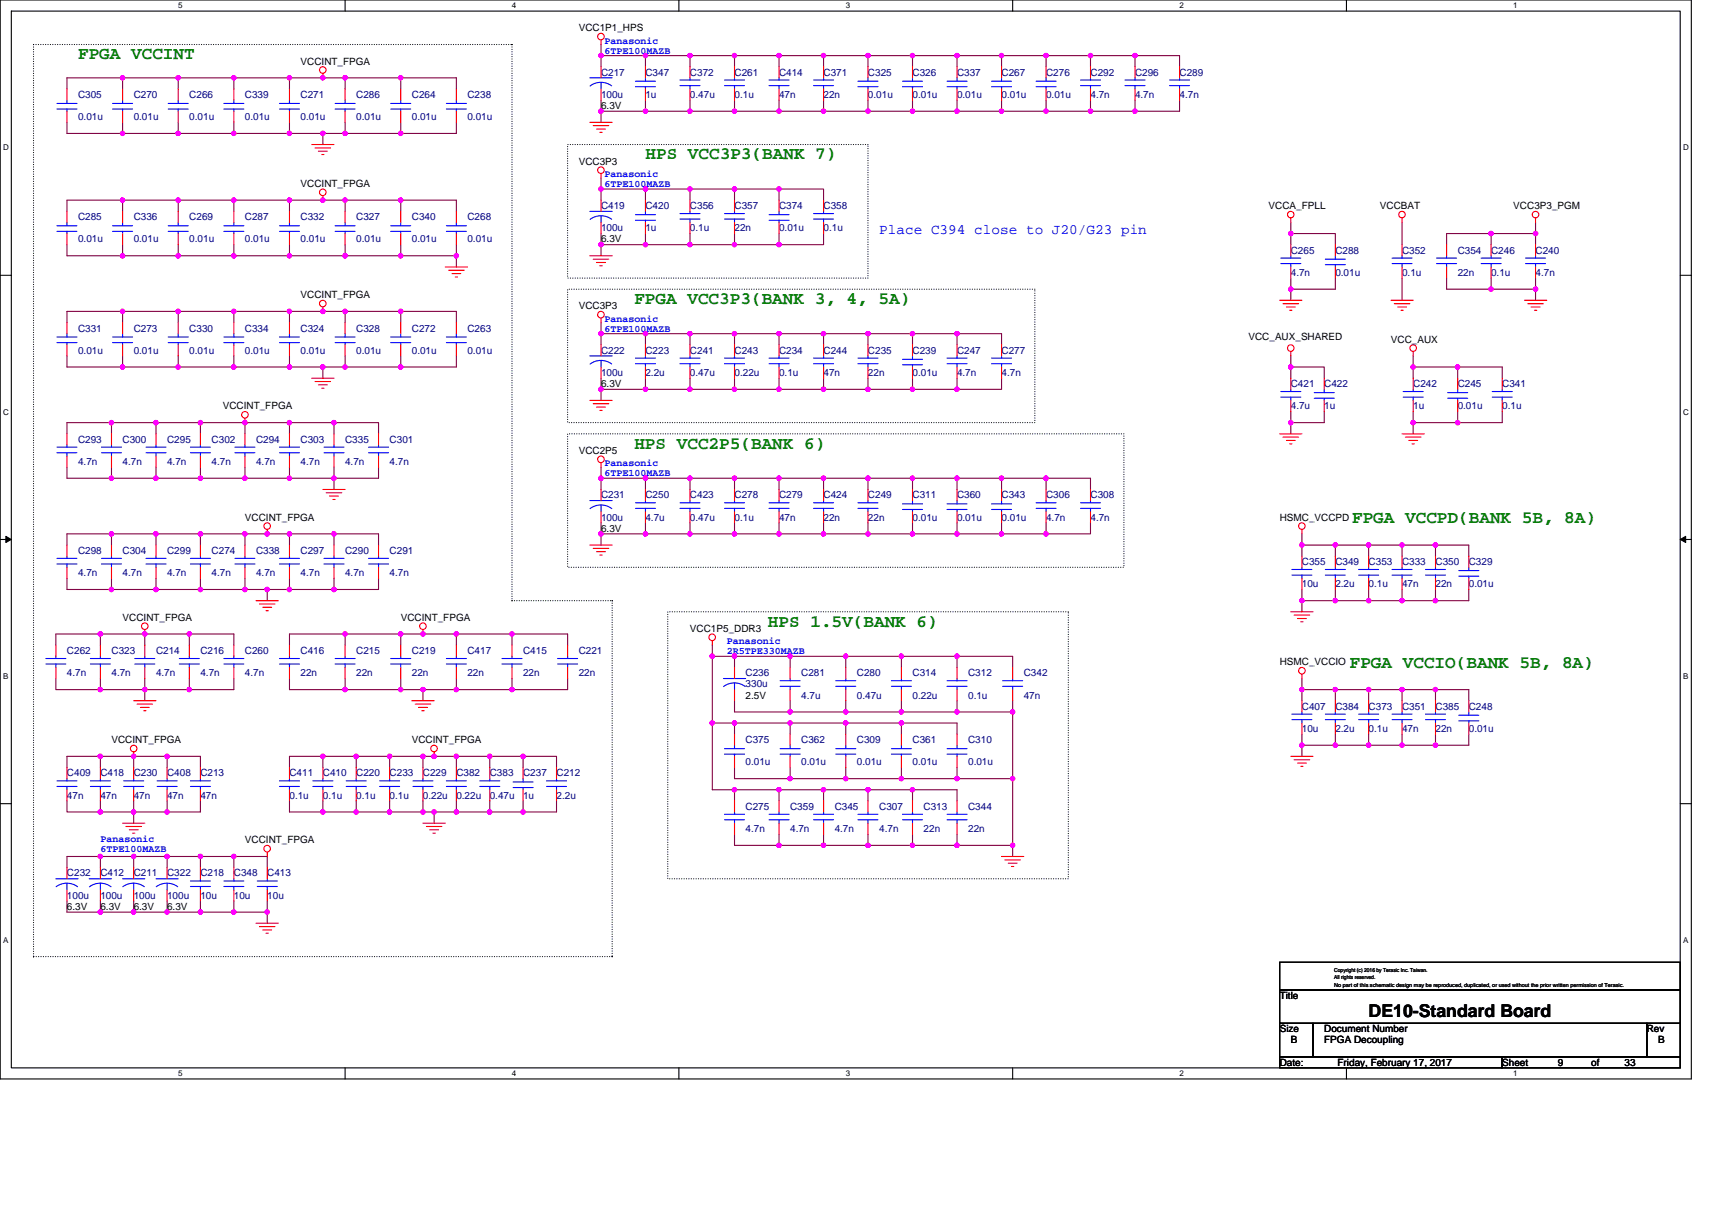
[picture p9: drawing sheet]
<svg xmlns="http://www.w3.org/2000/svg" width="297mm" height="210mm" viewBox="0 0 297 210" stroke-linecap="round" stroke-linejoin="round" font-family="sans-serif">
<defs><g id="words">
<g font-size="3.1" fill="#008000">
<text x="13.5" y="10.3">FPGA VCCINT</text>
<text x="112" y="27.7">HPS VCC3P3(BANK 7)</text>
<text x="110.1" y="52.8">FPGA VCC3P3(BANK 3, 4, 5A)</text>
<text x="110.1" y="77.9">HPS VCC2P5(BANK 6)</text>
<text x="234.6" y="90.8">FPGA VCCPD(BANK 5B, 8A)</text>
<text x="133.2" y="108.8">HPS 1.5V(BANK 6)</text>
<text x="234.2" y="115.9">FPGA VCCIO(BANK 5B, 8A)</text>
</g>
<text font-size="3.1" x="237.5" y="176.6">DE10-Standard Board</text>
<text font-size="2.5" fill="#00f" x="152.5" y="40.6">Place C394 close to J20/G23 pin</text>
<g font-size="1.7">
<text x="100.4" y="5.4">VCC1P1_HPS</text>
<text x="52.2" y="11.2">VCCINT_FPGA</text>
<text x="104.3" y="18.9">6.3V</text>
<text x="100.4" y="28.6">VCC3P3</text>
<text x="52.2" y="32.4">VCCINT_FPGA</text>
<text x="220.1" y="36.3">VCCA_FPLL</text>
<text x="239.4" y="36.3">VCCBAT</text>
<text x="262.6" y="36.3">VCC3P3_PGM</text>
<text x="104.3" y="42.1">6.3V</text>
<text x="52.2" y="51.7">VCCINT_FPGA</text>
<text x="100.4" y="53.7">VCC3P3</text>
<text x="216.6" y="59.1">VCC_AUX_SHARED</text>
<text x="241.3" y="59.5">VCC_AUX</text>
<text x="38.6" y="71">VCCINT_FPGA</text>
<text x="104.3" y="67.2">6.3V</text>
<text x="100.4" y="78.8">VCC2P5</text>
<text x="42.5" y="90.3">VCCINT_FPGA</text>
<text x="104.3" y="92.3">6.3V</text>
<text x="222" y="90.3">HSMC_VCCPD</text>
<text x="21.3" y="107.7">VCCINT_FPGA</text>
<text x="69.5" y="107.7">VCCINT_FPGA</text>
<text x="119.7" y="109.6">VCC1P5_DDR3</text>
<text x="222" y="115.4">HSMC_VCCIO</text>
<text x="129.4" y="121.2">2.5V</text>
<text x="19.3" y="128.9">VCCINT_FPGA</text>
<text x="71.5" y="128.9">VCCINT_FPGA</text>
<text x="42.5" y="146.3">VCCINT_FPGA</text>
<text x="11.6" y="157.9">6.3V</text>
<text x="17.4" y="157.9">6.3V</text>
<text x="23.2" y="157.9">6.3V</text>
<text x="29" y="157.9">6.3V</text>
<text x="222" y="173.4">Title</text>
<text x="222" y="179.1">Size</text>
<text x="229.8" y="179.1">Document Number</text>
<text x="285.7" y="179.1">Rev</text>
<text x="222" y="184.9">Date:</text>
<text x="224" y="181.1">B</text>
<text x="229.8" y="181.1">FPGA Decoupling</text>
<text x="232.1" y="184.9">Friday, February 17, 2017</text>
<text x="260.6" y="184.9">Sheet</text>
<text x="270.3" y="184.9">9</text>
<text x="276.1" y="184.9">of</text>
<text x="281.9" y="184.9">33</text>
<text x="287.7" y="181.1">B</text>
</g>
<g font-size="1.7" fill="#00f">
<text x="104.9" y="7.6">Panasonic</text>
<text x="104.9" y="9.3">6TPE100MAZB</text>
<text x="104.9" y="30.8">Panasonic</text>
<text x="104.9" y="32.5">6TPE100MAZB</text>
<text x="104.9" y="55.9">Panasonic</text>
<text x="104.9" y="57.6">6TPE100MAZB</text>
<text x="104.9" y="80.9">Panasonic</text>
<text x="104.9" y="82.7">6TPE100MAZB</text>
<text x="126.1" y="111.8">Panasonic</text>
<text x="126.1" y="113.6">2R5TPE330MAZB</text>
<text x="17.4" y="146.2">Panasonic</text>
<text x="17.4" y="147.9">6TPE100MAZB</text>
</g>
<g font-size="1.7" fill="#000080">
<text x="13.5" y="17">C305</text>
<text x="23.2" y="17">C270</text>
<text x="32.8" y="17">C266</text>
<text x="42.5" y="17">C339</text>
<text x="52.2" y="17">C271</text>
<text x="61.8" y="17">C286</text>
<text x="71.5" y="17">C264</text>
<text x="81.1" y="17">C238</text>
<text x="104.3" y="13.1">C217</text>
<text x="104.3" y="17">100u</text>
<text x="112" y="13.1">C347</text>
<text x="112" y="17">1u</text>
<text x="119.7" y="13.1">C372</text>
<text x="119.7" y="17">0.47u</text>
<text x="127.4" y="13.1">C261</text>
<text x="127.4" y="17">0.1u</text>
<text x="135.2" y="13.1">C414</text>
<text x="135.2" y="17">47n</text>
<text x="142.9" y="13.1">C371</text>
<text x="142.9" y="17">22n</text>
<text x="150.6" y="13.1">C325</text>
<text x="150.6" y="17">0.01u</text>
<text x="158.3" y="13.1">C326</text>
<text x="158.3" y="17">0.01u</text>
<text x="166" y="13.1">C337</text>
<text x="166" y="17">0.01u</text>
<text x="173.8" y="13.1">C267</text>
<text x="173.8" y="17">0.01u</text>
<text x="181.5" y="13.1">C276</text>
<text x="181.5" y="17">0.01u</text>
<text x="189.2" y="13.1">C292</text>
<text x="189.2" y="17">4.7n</text>
<text x="196.9" y="13.1">C296</text>
<text x="196.9" y="17">4.7n</text>
<text x="204.7" y="13.1">C289</text>
<text x="204.7" y="17">4.7n</text>
<text x="13.5" y="20.8">0.01u</text>
<text x="23.2" y="20.8">0.01u</text>
<text x="32.8" y="20.8">0.01u</text>
<text x="42.5" y="20.8">0.01u</text>
<text x="52.2" y="20.8">0.01u</text>
<text x="61.8" y="20.8">0.01u</text>
<text x="71.5" y="20.8">0.01u</text>
<text x="81.1" y="20.8">0.01u</text>
<text x="13.5" y="38.2">C285</text>
<text x="23.2" y="38.2">C336</text>
<text x="32.8" y="38.2">C269</text>
<text x="42.5" y="38.2">C287</text>
<text x="52.2" y="38.2">C332</text>
<text x="61.8" y="38.2">C327</text>
<text x="71.5" y="38.2">C340</text>
<text x="81.1" y="38.2">C268</text>
<text x="104.3" y="36.3">C419</text>
<text x="104.3" y="40.2">100u</text>
<text x="112" y="36.3">C420</text>
<text x="112" y="40.2">1u</text>
<text x="119.7" y="36.3">C356</text>
<text x="119.7" y="40.2">0.1u</text>
<text x="127.4" y="36.3">C357</text>
<text x="127.4" y="40.2">22n</text>
<text x="135.2" y="36.3">C374</text>
<text x="135.2" y="40.2">0.01u</text>
<text x="142.9" y="36.3">C358</text>
<text x="142.9" y="40.2">0.1u</text>
<text x="13.5" y="42.1">0.01u</text>
<text x="23.2" y="42.1">0.01u</text>
<text x="32.8" y="42.1">0.01u</text>
<text x="42.5" y="42.1">0.01u</text>
<text x="52.2" y="42.1">0.01u</text>
<text x="61.8" y="42.1">0.01u</text>
<text x="71.5" y="42.1">0.01u</text>
<text x="81.1" y="42.1">0.01u</text>
<text x="224" y="44">C265</text>
<text x="224" y="47.9">4.7n</text>
<text x="231.7" y="44">C288</text>
<text x="231.7" y="47.9">0.01u</text>
<text x="243.3" y="44">C352</text>
<text x="243.3" y="47.9">0.1u</text>
<text x="252.9" y="44">C354</text>
<text x="252.9" y="47.9">22n</text>
<text x="258.7" y="44">C246</text>
<text x="258.7" y="47.9">0.1u</text>
<text x="266.4" y="44">C240</text>
<text x="266.4" y="47.9">4.7n</text>
<text x="13.5" y="57.5">C331</text>
<text x="23.2" y="57.5">C273</text>
<text x="32.8" y="57.5">C330</text>
<text x="42.5" y="57.5">C334</text>
<text x="52.2" y="57.5">C324</text>
<text x="61.8" y="57.5">C328</text>
<text x="71.5" y="57.5">C272</text>
<text x="81.1" y="57.5">C263</text>
<text x="13.5" y="61.4">0.01u</text>
<text x="23.2" y="61.4">0.01u</text>
<text x="32.8" y="61.4">0.01u</text>
<text x="42.5" y="61.4">0.01u</text>
<text x="52.2" y="61.4">0.01u</text>
<text x="61.8" y="61.4">0.01u</text>
<text x="71.5" y="61.4">0.01u</text>
<text x="81.1" y="61.4">0.01u</text>
<text x="104.3" y="61.4">C222</text>
<text x="104.3" y="65.2">100u</text>
<text x="112" y="61.4">C223</text>
<text x="112" y="65.2">2.2u</text>
<text x="119.7" y="61.4">C241</text>
<text x="119.7" y="65.2">0.47u</text>
<text x="127.4" y="61.4">C243</text>
<text x="127.4" y="65.2">0.22u</text>
<text x="135.2" y="61.4">C234</text>
<text x="135.2" y="65.2">0.1u</text>
<text x="142.9" y="61.4">C244</text>
<text x="142.9" y="65.2">47n</text>
<text x="150.6" y="61.4">C235</text>
<text x="150.6" y="65.2">22n</text>
<text x="158.3" y="61.4">C239</text>
<text x="158.3" y="65.2">0.01u</text>
<text x="166" y="61.4">C247</text>
<text x="166" y="65.2">4.7n</text>
<text x="173.8" y="61.4">C277</text>
<text x="173.8" y="65.2">4.7n</text>
<text x="224" y="67.2">C421</text>
<text x="224" y="71">4.7u</text>
<text x="229.8" y="67.2">C422</text>
<text x="229.8" y="71">1u</text>
<text x="245.2" y="67.2">C242</text>
<text x="245.2" y="71">1u</text>
<text x="252.9" y="67.2">C245</text>
<text x="252.9" y="71">0.01u</text>
<text x="260.6" y="67.2">C341</text>
<text x="260.6" y="71">0.1u</text>
<text x="13.5" y="76.8">C293</text>
<text x="21.3" y="76.8">C300</text>
<text x="29" y="76.8">C295</text>
<text x="36.7" y="76.8">C302</text>
<text x="44.4" y="76.8">C294</text>
<text x="52.2" y="76.8">C303</text>
<text x="59.9" y="76.8">C335</text>
<text x="67.6" y="76.8">C301</text>
<text x="13.5" y="80.7">4.7n</text>
<text x="21.3" y="80.7">4.7n</text>
<text x="29" y="80.7">4.7n</text>
<text x="36.7" y="80.7">4.7n</text>
<text x="44.4" y="80.7">4.7n</text>
<text x="52.2" y="80.7">4.7n</text>
<text x="59.9" y="80.7">4.7n</text>
<text x="67.6" y="80.7">4.7n</text>
<text x="104.3" y="86.5">C231</text>
<text x="112" y="86.5">C250</text>
<text x="119.7" y="86.5">C423</text>
<text x="127.4" y="86.5">C278</text>
<text x="135.2" y="86.5">C279</text>
<text x="142.9" y="86.5">C424</text>
<text x="150.6" y="86.5">C249</text>
<text x="158.3" y="86.5">C311</text>
<text x="166" y="86.5">C360</text>
<text x="173.8" y="86.5">C343</text>
<text x="181.5" y="86.5">C306</text>
<text x="189.2" y="86.5">C308</text>
<text x="104.3" y="90.3">100u</text>
<text x="112" y="90.3">4.7u</text>
<text x="119.7" y="90.3">0.47u</text>
<text x="127.4" y="90.3">0.1u</text>
<text x="135.2" y="90.3">47n</text>
<text x="142.9" y="90.3">22n</text>
<text x="150.6" y="90.3">22n</text>
<text x="158.3" y="90.3">0.01u</text>
<text x="166" y="90.3">0.01u</text>
<text x="173.8" y="90.3">0.01u</text>
<text x="181.5" y="90.3">4.7n</text>
<text x="189.2" y="90.3">4.7n</text>
<text x="13.5" y="96.1">C298</text>
<text x="13.5" y="100">4.7n</text>
<text x="21.3" y="96.1">C304</text>
<text x="21.3" y="100">4.7n</text>
<text x="29" y="96.1">C299</text>
<text x="29" y="100">4.7n</text>
<text x="36.7" y="96.1">C274</text>
<text x="36.7" y="100">4.7n</text>
<text x="44.4" y="96.1">C338</text>
<text x="44.4" y="100">4.7n</text>
<text x="52.2" y="96.1">C297</text>
<text x="52.2" y="100">4.7n</text>
<text x="59.9" y="96.1">C290</text>
<text x="59.9" y="100">4.7n</text>
<text x="67.6" y="96.1">C291</text>
<text x="67.6" y="100">4.7n</text>
<text x="225.9" y="98.1">C355</text>
<text x="225.9" y="101.9">10u</text>
<text x="231.7" y="98.1">C349</text>
<text x="231.7" y="101.9">2.2u</text>
<text x="237.5" y="98.1">C353</text>
<text x="237.5" y="101.9">0.1u</text>
<text x="243.3" y="98.1">C333</text>
<text x="243.3" y="101.9">47n</text>
<text x="249.1" y="98.1">C350</text>
<text x="249.1" y="101.9">22n</text>
<text x="254.8" y="98.1">C329</text>
<text x="254.8" y="101.9">0.01u</text>
<text x="11.6" y="113.5">C262</text>
<text x="19.3" y="113.5">C323</text>
<text x="27.1" y="113.5">C214</text>
<text x="34.8" y="113.5">C216</text>
<text x="42.5" y="113.5">C260</text>
<text x="52.2" y="113.5">C416</text>
<text x="61.8" y="113.5">C215</text>
<text x="71.5" y="113.5">C219</text>
<text x="81.1" y="113.5">C417</text>
<text x="90.8" y="113.5">C415</text>
<text x="100.4" y="113.5">C221</text>
<text x="11.6" y="117.4">4.7n</text>
<text x="19.3" y="117.4">4.7n</text>
<text x="27.1" y="117.4">4.7n</text>
<text x="34.8" y="117.4">4.7n</text>
<text x="42.5" y="117.4">4.7n</text>
<text x="52.2" y="117.4">22n</text>
<text x="61.8" y="117.4">22n</text>
<text x="71.5" y="117.4">22n</text>
<text x="81.1" y="117.4">22n</text>
<text x="90.8" y="117.4">22n</text>
<text x="100.4" y="117.4">22n</text>
<text x="129.4" y="117.4">C236</text>
<text x="129.4" y="119.3">330u</text>
<text x="139" y="117.4">C281</text>
<text x="148.7" y="117.4">C280</text>
<text x="158.3" y="117.4">C314</text>
<text x="168" y="117.4">C312</text>
<text x="177.6" y="117.4">C342</text>
<text x="139" y="121.2">4.7u</text>
<text x="148.7" y="121.2">0.47u</text>
<text x="158.3" y="121.2">0.22u</text>
<text x="168" y="121.2">0.1u</text>
<text x="177.6" y="121.2">47n</text>
<text x="225.9" y="123.1">C407</text>
<text x="231.7" y="123.1">C384</text>
<text x="237.5" y="123.1">C373</text>
<text x="243.3" y="123.1">C351</text>
<text x="249.1" y="123.1">C385</text>
<text x="254.8" y="123.1">C248</text>
<text x="129.4" y="128.9">C375</text>
<text x="139" y="128.9">C362</text>
<text x="148.7" y="128.9">C309</text>
<text x="158.3" y="128.9">C361</text>
<text x="168" y="128.9">C310</text>
<text x="225.9" y="127">10u</text>
<text x="231.7" y="127">2.2u</text>
<text x="237.5" y="127">0.1u</text>
<text x="243.3" y="127">47n</text>
<text x="249.1" y="127">22n</text>
<text x="254.8" y="127">0.01u</text>
<text x="11.6" y="134.7">C409</text>
<text x="17.4" y="134.7">C418</text>
<text x="23.2" y="134.7">C230</text>
<text x="29" y="134.7">C408</text>
<text x="34.8" y="134.7">C213</text>
<text x="50.2" y="134.7">C411</text>
<text x="56" y="134.7">C410</text>
<text x="61.8" y="134.7">C220</text>
<text x="67.6" y="134.7">C233</text>
<text x="73.4" y="134.7">C229</text>
<text x="79.2" y="134.7">C382</text>
<text x="85" y="134.7">C383</text>
<text x="90.8" y="134.7">C237</text>
<text x="96.6" y="134.7">C212</text>
<text x="129.4" y="132.8">0.01u</text>
<text x="139" y="132.8">0.01u</text>
<text x="148.7" y="132.8">0.01u</text>
<text x="158.3" y="132.8">0.01u</text>
<text x="168" y="132.8">0.01u</text>
<text x="11.6" y="138.6">47n</text>
<text x="17.4" y="138.6">47n</text>
<text x="23.2" y="138.6">47n</text>
<text x="29" y="138.6">47n</text>
<text x="34.8" y="138.6">47n</text>
<text x="50.2" y="138.6">0.1u</text>
<text x="56" y="138.6">0.1u</text>
<text x="61.8" y="138.6">0.1u</text>
<text x="67.6" y="138.6">0.1u</text>
<text x="73.4" y="138.6">0.22u</text>
<text x="79.2" y="138.6">0.22u</text>
<text x="85" y="138.6">0.47u</text>
<text x="90.8" y="138.6">1u</text>
<text x="96.6" y="138.6">2.2u</text>
<text x="129.4" y="140.5">C275</text>
<text x="137.1" y="140.5">C359</text>
<text x="144.8" y="140.5">C345</text>
<text x="152.5" y="140.5">C307</text>
<text x="160.2" y="140.5">C313</text>
<text x="168" y="140.5">C344</text>
<text x="129.4" y="144.4">4.7n</text>
<text x="137.1" y="144.4">4.7n</text>
<text x="144.8" y="144.4">4.7n</text>
<text x="152.5" y="144.4">4.7n</text>
<text x="160.2" y="144.4">22n</text>
<text x="168" y="144.4">22n</text>
<text x="11.6" y="152.1">C232</text>
<text x="11.6" y="156">100u</text>
<text x="17.4" y="152.1">C412</text>
<text x="17.4" y="156">100u</text>
<text x="23.2" y="152.1">C211</text>
<text x="23.2" y="156">100u</text>
<text x="29" y="152.1">C322</text>
<text x="29" y="156">100u</text>
<text x="34.8" y="152.1">C218</text>
<text x="34.8" y="156">10u</text>
<text x="40.6" y="152.1">C348</text>
<text x="40.6" y="156">10u</text>
<text x="46.4" y="152.1">C413</text>
<text x="46.4" y="156">10u</text>
</g>
<g font-size="1.4">
<text x="30.9" y="1.5">5</text>
<text x="88.8" y="1.5">4</text>
<text x="146.7" y="1.5">3</text>
<text x="204.7" y="1.5">2</text>
<text x="262.6" y="1.5">1</text>
<text x=".5" y="26.1">D</text>
<text x="292" y="26.1">D</text>
<text x=".5" y="71.9">C</text>
<text x="292" y="71.9">C</text>
<text x=".5" y="117.8">B</text>
<text x="292" y="117.8">B</text>
<text x=".5" y="163.6">A</text>
<text x="292" y="163.6">A</text>
<text x="30.9" y="186.8">5</text>
<text x="88.8" y="186.8">4</text>
<text x="146.7" y="186.8">3</text>
<text x="204.7" y="186.8">2</text>
<text x="262.6" y="186.8">1</text>
</g>
<g font-size="1">
<text x="231.5" y="168.6">Copyright (c) 2016 by Terasic Inc. Taiwan.</text>
<text x="231.5" y="171.3">No part of this schematic design may be reproduced, duplicated, or used without the prior written permission of Terasic.</text>
<text x="231.5" y="169.9">All rights reserved.</text>
</g>
</g></defs>
<path d="M0 0h293.5v187.2h-293.5zM2 1.9h289.5v183.4h-289.5z" fill="none" stroke="#000" stroke-width=".19"/>
<g fill="#fff">
<path d="M30.9 .2h.8v1.6h-.8z"/>
<path d="M30.9 185.5h.8v1.6h-.8z"/>
</g>
<path d="M59.9 0v1.9M59.9 185.3v1.9" fill="none" stroke="#000" stroke-width=".19"/>
<g fill="#fff">
<path d="M88.8 .2h.8v1.6h-.8z"/>
<path d="M88.8 185.5h.8v1.6h-.8z"/>
</g>
<path d="M117.8 0v1.9M117.8 185.3v1.9" fill="none" stroke="#000" stroke-width=".19"/>
<g fill="#fff">
<path d="M146.7 .2h.8v1.6h-.8z"/>
<path d="M146.7 185.5h.8v1.6h-.8z"/>
</g>
<path d="M175.7 0v1.9M175.7 185.3v1.9" fill="none" stroke="#000" stroke-width=".19"/>
<g fill="#fff">
<path d="M204.7 .2h.7v1.6h-.7z"/>
<path d="M204.7 185.5h.7v1.6h-.7z"/>
</g>
<path d="M233.6 0v1.9M233.6 185.3v1.9" fill="none" stroke="#000" stroke-width=".19"/>
<g fill="#fff">
<path d="M262.6 .2h.7v1.6h-.7z"/>
<path d="M262.6 185.5h.7v1.6h-.7z"/>
<path d="M.5 24.8h1v1.6h-1z"/>
<path d="M292 24.8h1v1.6h-1z"/>
<path d="M.5 70.7h1v1.5h-1z"/>
<path d="M292 70.7h1v1.5h-1z"/>
</g>
<path d="M0 47.8h2M291.5 47.8h2" fill="none" stroke="#000" stroke-width=".19"/>
<g fill="#fff">
<path d="M.5 116.5h.9v1.6h-.9z"/>
<path d="M292 116.5h.9v1.6h-.9z"/>
</g>
<path d="M0 93.6h2M291.5 93.6h2" fill="none" stroke="#000" stroke-width=".19"/>
<path d="M1 93.1l1 .5-1 .5zM291.5 93.6l1-.5v1z" fill="#000" stroke="#000" stroke-width=".17"/>
<g fill="#fff">
<path d="M.5 162.4h.9v1.5h-.9z"/>
<path d="M292 162.4h.9v1.5h-.9z"/>
</g>
<path d="M0 139.5h2M291.5 139.5h2M222 167h69.5v4.8h-69.5zM222 171.8h69.5v5.8h-69.5zM222 177.6h5.8v5.8h-5.8zM227.8 177.6h57.9v5.8h-57.9zM285.7 177.6h5.8v5.8h-5.8zM222 183.4h38.6v1.9h-38.6zM260.6 183.4h30.9v1.9h-30.9z" fill="none" stroke="#000" stroke-width=".19"/>
<g fill="none" stroke="#000" stroke-width=".19" stroke-dasharray="0 .4">
<path d="M5.8 7.7v158.3M5.8 7.7h83M88.8 7.7h.1M88.8 7.7v96.5M98.5 25.1h52.1v23.2h-52.1zM98.5 50.2h81.1v23.1h-81.1zM98.5 75.3h96.5v23.1h-96.5zM88.8 104.2h.1M88.8 104.2h17.4M106.2 104.2h.1M106.2 104.2v61.8M115.9 106.2h69.5v46.3h-69.5z"/>
<path d="M5.8 166h.1M106.2 166h.1M106.2 166h-100.4"/>
</g>
<g fill="none" stroke="#800040" stroke-width=".19">
<path d="M21.3 13.5h-9.7v1.9M21.3 13.5v1.9M21.3 13.5h9.6M30.9 13.5v1.9M30.9 13.5h9.7v1.9M40.6 13.5h9.6M50.2 13.5v1.9M50.2 13.5h9.7v1.9M59.9 13.5h9.6M69.5 13.5v1.9M69.5 13.5h9.7v1.9M104.3 19.3h7.7"/>
<path d="M104.3 9.7v1.9M104.3 17.4v1.9M104.3 19.3v1.9M104.3 7.7v2M104.3 9.7h7.7M112 17.4v1.9M112 19.3h7.7M119.7 9.7h7.7M119.7 19.3h7.7M119.7 9.7v1.9M119.7 9.7h-7.7v1.9M119.7 17.4v1.9"/>
<path d="M127.4 19.3h7.8M127.4 17.4v1.9M135.2 19.3h7.7M135.2 9.7h-7.8v1.9M135.2 17.4v1.9M142.9 9.7h7.7M142.9 19.3h7.7M142.9 9.7v1.9M142.9 9.7h-7.7v1.9M142.9 17.4v1.9M150.6 19.3h7.7M150.6 9.7h7.7"/>
<path d="M150.6 9.7v1.9M150.6 17.4v1.9M158.3 19.3h7.7M158.3 9.7h7.7M158.3 17.4v1.9M158.3 9.7v1.9M166 9.7v1.9M166 17.4v1.9M166 9.7h7.8M166 19.3h7.8M173.8 9.7h7.7M173.8 19.3h7.7"/>
<path d="M173.8 17.4v1.9M173.8 9.7v1.9M181.5 17.4v1.9M181.5 9.7v1.9M181.5 9.7h7.7M181.5 19.3h7.7M189.2 19.3h7.7M189.2 9.7v1.9M189.2 17.4v1.9M189.2 9.7h7.7M196.9 9.7v1.9M196.9 9.7h7.8v1.9"/>
<path d="M196.9 17.4v1.9M204.7 17.4v1.9h-7.8M11.6 21.2v2h9.7M21.3 34.7h-9.7v2M21.3 34.7v2M21.3 21.2v2h9.6M21.3 34.7h9.6M30.9 23.2h9.7M30.9 21.2v2M30.9 34.7v2M30.9 34.7h9.7v2M40.6 23.2h9.6"/>
<path d="M40.6 21.2v2M40.6 34.7h9.6M50.2 21.2v2M50.2 34.7v2M50.2 23.2h5.8M50.2 34.7h9.7M56 23.2h3.9M56 23.2v1.9M59.9 21.2v2M59.9 34.7v2M59.9 23.2h9.6M59.9 34.7h9.6"/>
<path d="M69.5 21.2v2M69.5 34.7v2M69.5 34.7h9.7v2M79.2 21.2v2h-9.7M104.3 32.8h7.7v1.9M104.3 32.8v1.9M104.3 30.9v1.9M112 32.8h7.7v1.9M119.7 32.8h7.7M127.4 32.8h7.8M127.4 32.8v1.9M135.2 32.8v1.9"/>
<path d="M135.2 32.8h7.7v1.9M224 38.6v1.9M243.3 38.6v3.9M266.4 38.6v1.9M11.6 42.5v1.9h9.7M11.6 56v-2h9.7v2M21.3 42.5v1.9h9.6M21.3 54h9.6M30.9 44.4h9.7M30.9 42.5v1.9M30.9 54v2M30.9 54h9.7v2"/>
<path d="M40.6 44.4h9.6M40.6 42.5v1.9M40.6 54h9.6M50.2 42.5v1.9M50.2 54v2M50.2 44.4h9.7M50.2 54h9.7v2M59.9 42.5v1.9M59.9 44.4h9.6M59.9 54h9.6M69.5 42.5v1.9M69.5 44.4h9.7"/>
<path d="M69.5 54v2M69.5 54h9.7v2M79.2 42.5v3.8M104.3 57.9h7.7M104.3 40.5v2M104.3 42.5v1.9M104.3 57.9v1.9M104.3 56v1.9M112 57.9h7.7M112 40.5v2h-7.7M112 57.9v1.9M112 42.5h7.7"/>
<path d="M119.7 57.9h7.7M119.7 40.5v2M119.7 57.9v1.9M119.7 42.5h7.7M127.4 40.5v2M127.4 57.9h7.8M127.4 42.5h7.8M127.4 57.9v1.9M135.2 57.9h7.7M135.2 57.9v1.9M135.2 40.5v2M142.9 57.9h7.7"/>
<path d="M142.9 57.9v1.9M142.9 40.5v2h-7.7M150.6 57.9v1.9M150.6 57.9h7.7M158.3 57.9h7.7M158.3 57.9v1.9M166 57.9h7.8v1.9M166 57.9v1.9M224 40.5h7.7v2M224 50.2v1.9M224 40.5v2M231.7 48.3v1.9h-7.7v-1.9"/>
<path d="M243.3 48.3v3.8M251 48.3v1.9h15.4M258.7 40.5v2M258.7 40.5h7.7v2M258.7 40.5h-7.7v2M258.7 48.3v1.9M266.4 50.2v1.9M266.4 48.3v1.9M11.6 61.8v1.9h9.7M19.3 73.3h-7.7v2M19.3 73.3v2M19.3 73.3h7.8"/>
<path d="M21.3 61.8v1.9h9.6M27.1 73.3h7.7M27.1 73.3v2M30.9 63.7h9.7M30.9 61.8v1.9M34.8 73.3v2M34.8 73.3h7.7M40.6 63.7h9.6M40.6 61.8v1.9M42.5 73.3v2M42.5 73.3h7.7M50.2 73.3v2"/>
<path d="M50.2 61.8v1.9M50.2 63.7h5.8M50.2 73.3h7.8v2M56 63.7h3.9M56 63.7v1.9M58 73.3h7.7v2M59.9 61.8v1.9M59.9 63.7h9.6M69.5 61.8v1.9M79.2 61.8v1.9h-9.7M104.3 67.6h7.7M104.3 65.6v2"/>
<path d="M104.3 67.6v1.9M112 65.6v2M112 67.6h7.7M119.7 67.6h7.7M119.7 65.6v2M127.4 67.6h7.8M127.4 65.6v2M135.2 65.6v2M142.9 67.6h7.7M142.9 65.6v2h-7.7M150.6 67.6h7.7M150.6 65.6v2"/>
<path d="M158.3 67.6h7.7M158.3 65.6v2M166 65.6v2M173.8 65.6v2h-7.8M224 63.7v1.9M224 71.4v3.9M224 61.8v1.9M224 63.7h5.8v1.9M229.8 71.4v1.9h-5.8M245.2 71.4v1.9M245.2 73.3v2M245.2 63.7v1.9"/>
<path d="M245.2 61.8v1.9h7.7v1.9M245.2 73.3h7.7M252.9 63.7h7.7v1.9M252.9 71.4v1.9M260.6 71.4v1.9h-7.7M11.6 81.1v1.9h7.7M11.6 94.6v-2h7.7v2M19.3 83h7.8M19.3 92.6h7.8M19.3 81.1v1.9M27.1 83h7.7M27.1 92.6h7.7"/>
<path d="M27.1 81.1v1.9M27.1 92.6v2M34.8 83h7.7M34.8 81.1v1.9M34.8 92.6v2M34.8 92.6h7.7M42.5 83h7.7M42.5 81.1v1.9M42.5 92.6v2M50.2 92.6h7.8M50.2 92.6h-7.7M50.2 92.6v2"/>
<path d="M50.2 81.1v1.9M50.2 83h7.8M58 81.1v1.9M58 92.6v2M58 83v1.9M58 92.6h7.7v2M65.7 81.1v1.9h-7.7M104.3 83h7.7M104.3 92.6h7.7M104.3 92.6v2M104.3 90.7v1.9M104.3 83v1.9"/>
<path d="M104.3 81.1v1.9M112 83h7.7M112 90.7v1.9M112 83v1.9M112 92.6h7.7M119.7 83h7.7M119.7 83v1.9M119.7 92.6h7.7M119.7 90.7v1.9M127.4 83h7.8M127.4 92.6h7.8M127.4 83v1.9"/>
<path d="M127.4 90.7v1.9M135.2 83v1.9M135.2 90.7v1.9M135.2 83h7.7M142.9 83h7.7M142.9 83v1.9M142.9 90.7v1.9h-7.7M150.6 83h7.7M150.6 83v1.9M150.6 90.7v1.9h-7.7M158.3 83v1.9M158.3 90.7v1.9h-7.7"/>
<path d="M158.3 92.6h7.7M158.3 83h7.7M166 83h7.8M166 83v1.9M166 90.7v1.9M173.8 83h7.7M173.8 83v1.9M173.8 90.7v1.9h-7.8M181.5 83v1.9M181.5 90.7v1.9h-7.7M181.5 83h7.7v1.9M189.2 90.7v1.9h-7.7"/>
<path d="M225.9 92.6v2M225.9 94.6h5.8M225.9 94.6v1.9M231.7 94.6v1.9M231.7 94.6h5.8M237.5 94.6v1.9M237.5 94.6h5.8M243.3 94.6h5.8M243.3 94.6v1.9M249.1 94.6v1.9M249.1 94.6h5.7v1.9M9.7 117.8v1.9h7.7"/>
<path d="M11.6 100.4v1.9h7.7M17.4 117.8v1.9M17.4 119.7h7.7M17.4 110h-7.7v2M17.4 110v2M17.4 110h7.7M19.3 102.3h7.8M19.3 100.4v1.9M25.1 119.7v1.9M25.1 117.8v1.9M25.1 119.7h7.7M25.1 110v2"/>
<path d="M25.1 110h7.7M27.1 102.3h7.7M27.1 100.4v1.9M32.8 110v2M32.8 117.8v1.9M32.8 110h7.8v2M34.8 100.4v1.9M34.8 102.3h7.7M40.6 117.8v1.9h-7.8M42.5 102.3h3.9M42.5 100.4v1.9M46.4 102.3h3.8"/>
<path d="M46.4 102.3v1.9M50.2 100.4v1.9M50.2 117.8v1.9h9.7M50.2 102.3h7.8M58 100.4v1.9M59.9 110h9.6M59.9 110v2M59.9 110h-9.7v2M59.9 117.8v1.9h9.6M65.7 100.4v1.9h-7.7M69.5 110h9.7M69.5 119.7h3.9"/>
<path d="M69.5 117.8v1.9M69.5 110v2M73.4 119.7v1.9M73.4 119.7h5.8M79.2 110h9.6M79.2 110v2M79.2 117.8v1.9M79.2 119.7h9.6M88.8 117.8v1.9h9.7v-1.9M88.8 110h9.7v2M88.8 110v2M123.6 113.9v11.6"/>
<path d="M123.6 112v1.9M123.6 113.9h3.8M127.4 113.9v1.9M127.4 113.9h9.7M137.1 113.9h9.6M137.1 113.9v1.9M146.7 113.9h9.7M146.7 113.9v1.9M156.4 113.9v1.9M156.4 113.9h9.6M166 113.9v1.9M166 113.9h9.7v1.9"/>
<path d="M225.9 119.7v1.9M225.9 104.2v2M225.9 102.3v1.9M225.9 119.7h5.8M225.9 104.2h5.8M225.9 117.8v1.9M231.7 119.7v1.9M231.7 102.3v1.9M231.7 119.7h5.8M231.7 104.2h5.8M237.5 119.7v1.9M237.5 102.3v1.9"/>
<path d="M237.5 119.7h5.8M237.5 104.2h5.8M243.3 119.7v1.9M243.3 102.3v1.9M243.3 104.2h5.8M243.3 119.7h5.8M249.1 119.7v1.9M249.1 102.3v1.9M249.1 119.7h5.7v1.9M254.8 102.3v1.9h-5.7M11.6 139v1.9h5.8M17.4 131.3v1.9"/>
<path d="M17.4 139v1.9M17.4 131.3h-5.8v1.9M17.4 131.3h5.8M23.2 131.3v1.9M23.2 139v1.9M23.2 131.3h5.8M29 131.3h5.8v1.9M29 131.3v1.9M29 139v1.9M34.8 139v1.9h-5.8M50.2 139v1.9h5.8M56 131.3h5.8v1.9"/>
<path d="M56 131.3h-5.8v1.9M56 131.3v1.9M56 139v1.9M61.8 131.3h5.8M61.8 139v1.9M67.6 131.3v1.9M67.6 131.3h5.8M67.6 139v1.9M73.4 131.3v1.9M73.4 131.3h5.8M73.4 139v1.9M79.2 131.3v1.9"/>
<path d="M79.2 131.3h5.8M79.2 139v1.9M85 131.3h5.8M85 131.3v1.9M85 139v1.9M90.8 131.3v1.9M90.8 139v1.9M90.8 131.3h5.8v1.9M96.6 139v1.9h-5.8M123.6 125.5v11.6h3.8M123.6 125.5h3.8M127.4 121.6v1.9h9.7"/>
<path d="M127.4 137.1h7.8M127.4 137.1v1.9M127.4 125.5v1.9M127.4 125.5h9.7M127.4 133.2v1.9h9.7M135.2 137.1v1.9M135.2 137.1h7.7M137.1 125.5v1.9M137.1 121.6v1.9M137.1 123.5h9.6M137.1 135.1h9.6M137.1 125.5h9.6"/>
<path d="M137.1 133.2v1.9M142.9 137.1v1.9M142.9 137.1h7.7v1.9M146.7 121.6v1.9M146.7 125.5v1.9M146.7 123.5h9.7M146.7 135.1h9.7M146.7 133.2v1.9M146.7 125.5h9.7M150.6 137.1h7.7M156.4 125.5v1.9M156.4 133.2v1.9"/>
<path d="M156.4 121.6v1.9M156.4 135.1h9.6M156.4 125.5h9.6v1.9M156.4 123.5h9.6M158.3 137.1v1.9M158.3 137.1h7.7v1.9M166 133.2v1.9M166 121.6v1.9M166 135.1h9.7M166 123.5h9.7M175.7 121.6v1.9M175.7 123.5v11.6"/>
<path d="M175.7 135.1v11.6M225.9 129.3v2M225.9 127.4v1.9M225.9 129.3h5.8M231.7 127.4v1.9M231.7 129.3h5.8M237.5 127.4v1.9M237.5 129.3h5.8M243.3 127.4v1.9M243.3 129.3h5.8M249.1 127.4v1.9M254.8 127.4v1.9h-5.7"/>
<path d="M11.6 156.4v1.9h5.8M17.4 148.6h5.8M17.4 148.6v2M17.4 140.9h5.8M17.4 158.3h5.8M17.4 156.4v1.9M17.4 148.6h-5.8v2M23.2 148.6v2M23.2 156.4v1.9M23.2 140.9v2M23.2 148.6h11.6M23.2 140.9h5.8"/>
<path d="M23.2 158.3h11.6M29 156.4v1.9M29 148.6v2M34.8 148.6v2M34.8 156.4v1.9M34.8 148.6h5.8M34.8 158.3h5.8M40.6 148.6v2M40.6 156.4v1.9M40.6 148.6h5.8v2M40.6 158.3h5.8M46.4 156.4v1.9"/>
<path d="M46.4 158.3v1.9M56 140.9h5.8M61.8 140.9h5.8M67.6 140.9h5.8M73.4 140.9h1.9M75.3 140.9h3.9M75.3 140.9v2M79.2 140.9h5.8M85 140.9h5.8M127.4 144.8v1.9h7.8M135.2 144.8v1.9M135.2 146.7h7.7"/>
<path d="M142.9 144.8v1.9M142.9 146.7h7.7M150.6 144.8v1.9M150.6 146.7h7.7M158.3 144.8v1.9M158.3 146.7h7.7M166 144.8v1.9M166 146.7h9.7M175.7 146.7v1.9"/>
</g>
<g fill="#f0f" stroke="#f0f" stroke-width=".19">
<circle cx="67.6" cy="140.9" r=".38"/>
<circle cx="27" cy="83" r=".38"/>
<circle cx="42.5" cy="102.3" r=".38"/>
<circle cx="34.8" cy="102.3" r=".38"/>
<circle cx="245.2" cy="73.3" r=".38"/>
<circle cx="27" cy="73.3" r=".38"/>
<circle cx="46.4" cy="102.3" r=".38"/>
<circle cx="223.9" cy="50.2" r=".38"/>
<circle cx="50.2" cy="102.3" r=".38"/>
<circle cx="223.9" cy="40.5" r=".38"/>
<circle cx="56" cy="131.3" r=".38"/>
<circle cx="61.8" cy="131.3" r=".38"/>
<circle cx="67.6" cy="131.3" r=".38"/>
<circle cx="90.7" cy="131.3" r=".38"/>
<circle cx="61.8" cy="140.9" r=".38"/>
<circle cx="56" cy="140.9" r=".38"/>
<circle cx="79.2" cy="140.9" r=".38"/>
<circle cx="75.3" cy="140.9" r=".38"/>
<circle cx="73.4" cy="140.9" r=".38"/>
<circle cx="85" cy="140.9" r=".38"/>
<circle cx="19.3" cy="73.3" r=".38"/>
<circle cx="42.5" cy="73.3" r=".38"/>
<circle cx="34.8" cy="73.3" r=".38"/>
<circle cx="50.2" cy="73.3" r=".38"/>
<circle cx="27" cy="92.6" r=".38"/>
<circle cx="19.3" cy="92.6" r=".38"/>
<circle cx="42.5" cy="92.6" r=".38"/>
<circle cx="34.8" cy="92.6" r=".38"/>
<circle cx="46.4" cy="92.6" r=".38"/>
<circle cx="57.9" cy="92.6" r=".38"/>
<circle cx="50.2" cy="92.6" r=".38"/>
<circle cx="23.2" cy="131.3" r=".38"/>
<circle cx="23.2" cy="148.6" r=".38"/>
<circle cx="17.4" cy="148.6" r=".38"/>
<circle cx="40.6" cy="148.6" r=".38"/>
<circle cx="34.8" cy="148.6" r=".38"/>
<circle cx="17.4" cy="158.3" r=".38"/>
<circle cx="23.2" cy="158.3" r=".38"/>
<circle cx="40.6" cy="158.3" r=".38"/>
<circle cx="34.8" cy="158.3" r=".38"/>
<circle cx="90.7" cy="140.9" r=".38"/>
<circle cx="46.4" cy="158.3" r=".38"/>
<circle cx="32.8" cy="110" r=".38"/>
<circle cx="32.8" cy="119.7" r=".38"/>
<circle cx="17.4" cy="119.7" r=".38"/>
<circle cx="25.1" cy="119.7" r=".38"/>
<circle cx="85" cy="131.3" r=".38"/>
<circle cx="79.2" cy="110" r=".38"/>
<circle cx="73.4" cy="110" r=".38"/>
<circle cx="88.8" cy="110" r=".38"/>
<circle cx="88.8" cy="119.7" r=".38"/>
<circle cx="79.2" cy="119.7" r=".38"/>
<circle cx="73.4" cy="119.7" r=".38"/>
<circle cx="69.5" cy="119.7" r=".38"/>
<circle cx="59.9" cy="119.7" r=".38"/>
<circle cx="258.7" cy="40.5" r=".38"/>
<circle cx="258.7" cy="50.2" r=".38"/>
<circle cx="266.4" cy="50.2" r=".38"/>
<circle cx="21.3" cy="23.1" r=".38"/>
<circle cx="21.3" cy="13.5" r=".38"/>
<circle cx="40.6" cy="23.1" r=".38"/>
<circle cx="30.9" cy="23.1" r=".38"/>
<circle cx="50.2" cy="13.5" r=".38"/>
<circle cx="59.9" cy="13.5" r=".38"/>
<circle cx="56" cy="13.5" r=".38"/>
<circle cx="40.6" cy="13.5" r=".38"/>
<circle cx="30.9" cy="13.5" r=".38"/>
<circle cx="69.5" cy="23.1" r=".38"/>
<circle cx="69.5" cy="13.5" r=".38"/>
<circle cx="59.9" cy="110" r=".38"/>
<circle cx="17.4" cy="131.3" r=".38"/>
<circle cx="29" cy="131.3" r=".38"/>
<circle cx="29" cy="140.9" r=".38"/>
<circle cx="17.4" cy="140.9" r=".38"/>
<circle cx="23.2" cy="140.9" r=".38"/>
<circle cx="158.3" cy="9.6" r=".38"/>
<circle cx="166" cy="9.6" r=".38"/>
<circle cx="173.8" cy="9.6" r=".38"/>
<circle cx="173.8" cy="19.3" r=".38"/>
<circle cx="166" cy="19.3" r=".38"/>
<circle cx="196.9" cy="9.6" r=".38"/>
<circle cx="57.9" cy="73.3" r=".38"/>
<circle cx="59.9" cy="23.1" r=".38"/>
<circle cx="56" cy="23.1" r=".38"/>
<circle cx="50.2" cy="23.1" r=".38"/>
<circle cx="57.9" cy="102.3" r=".38"/>
<circle cx="21.3" cy="44.4" r=".38"/>
<circle cx="21.3" cy="34.7" r=".38"/>
<circle cx="40.6" cy="44.4" r=".38"/>
<circle cx="30.9" cy="44.4" r=".38"/>
<circle cx="59.9" cy="34.7" r=".38"/>
<circle cx="56" cy="34.7" r=".38"/>
<circle cx="50.2" cy="34.7" r=".38"/>
<circle cx="40.6" cy="34.7" r=".38"/>
<circle cx="30.9" cy="34.7" r=".38"/>
<circle cx="79.2" cy="44.4" r=".38"/>
<circle cx="69.5" cy="44.4" r=".38"/>
<circle cx="69.5" cy="34.7" r=".38"/>
<circle cx="175.7" cy="123.5" r=".38"/>
<circle cx="166" cy="123.5" r=".38"/>
<circle cx="156.4" cy="123.5" r=".38"/>
<circle cx="146.7" cy="123.5" r=".38"/>
<circle cx="137.1" cy="135.1" r=".38"/>
<circle cx="156.4" cy="125.5" r=".38"/>
<circle cx="146.7" cy="125.5" r=".38"/>
<circle cx="127.4" cy="125.5" r=".38"/>
<circle cx="123.6" cy="125.5" r=".38"/>
<circle cx="123.6" cy="113.9" r=".38"/>
<circle cx="137.1" cy="113.9" r=".38"/>
<circle cx="127.4" cy="137" r=".38"/>
<circle cx="127.4" cy="113.9" r=".38"/>
<circle cx="166" cy="135.1" r=".38"/>
<circle cx="175.7" cy="146.7" r=".38"/>
<circle cx="175.7" cy="135.1" r=".38"/>
<circle cx="17.4" cy="110" r=".38"/>
<circle cx="79.2" cy="131.3" r=".38"/>
<circle cx="25.1" cy="110" r=".38"/>
<circle cx="21.3" cy="63.7" r=".38"/>
<circle cx="21.3" cy="54" r=".38"/>
<circle cx="40.6" cy="63.7" r=".38"/>
<circle cx="30.9" cy="63.7" r=".38"/>
<circle cx="50.2" cy="63.7" r=".38"/>
<circle cx="59.9" cy="63.7" r=".38"/>
<circle cx="56" cy="63.7" r=".38"/>
<circle cx="40.6" cy="54" r=".38"/>
<circle cx="30.9" cy="54" r=".38"/>
<circle cx="69.5" cy="63.7" r=".38"/>
<circle cx="69.5" cy="54" r=".38"/>
<circle cx="59.9" cy="54" r=".38"/>
<circle cx="56" cy="54" r=".38"/>
<circle cx="50.2" cy="54" r=".38"/>
<circle cx="59.9" cy="44.4" r=".38"/>
<circle cx="50.2" cy="44.4" r=".38"/>
<circle cx="50.2" cy="83" r=".38"/>
<circle cx="57.9" cy="83" r=".38"/>
<circle cx="42.5" cy="83" r=".38"/>
<circle cx="34.8" cy="83" r=".38"/>
<circle cx="135.2" cy="137" r=".38"/>
<circle cx="135.2" cy="146.7" r=".38"/>
<circle cx="150.6" cy="146.7" r=".38"/>
<circle cx="142.9" cy="146.7" r=".38"/>
<circle cx="75.3" cy="131.3" r=".38"/>
<circle cx="73.4" cy="131.3" r=".38"/>
<circle cx="29" cy="148.6" r=".38"/>
<circle cx="245.2" cy="63.7" r=".38"/>
<circle cx="29" cy="158.3" r=".38"/>
<circle cx="19.3" cy="102.3" r=".38"/>
<circle cx="19.3" cy="83" r=".38"/>
<circle cx="27" cy="102.3" r=".38"/>
<circle cx="69.5" cy="110" r=".38"/>
<circle cx="158.3" cy="146.7" r=".38"/>
<circle cx="158.3" cy="137" r=".38"/>
<circle cx="189.2" cy="9.6" r=".38"/>
<circle cx="181.5" cy="9.6" r=".38"/>
<circle cx="150.6" cy="9.6" r=".38"/>
<circle cx="142.9" cy="9.6" r=".38"/>
<circle cx="135.2" cy="9.6" r=".38"/>
<circle cx="127.4" cy="9.6" r=".38"/>
<circle cx="119.7" cy="9.6" r=".38"/>
<circle cx="112" cy="9.6" r=".38"/>
<circle cx="104.3" cy="9.6" r=".38"/>
<circle cx="189.2" cy="19.3" r=".38"/>
<circle cx="181.5" cy="19.3" r=".38"/>
<circle cx="150.6" cy="19.3" r=".38"/>
<circle cx="142.9" cy="19.3" r=".38"/>
<circle cx="112" cy="19.3" r=".38"/>
<circle cx="104.3" cy="19.3" r=".38"/>
<circle cx="119.7" cy="19.3" r=".38"/>
<circle cx="127.4" cy="19.3" r=".38"/>
<circle cx="135.2" cy="19.3" r=".38"/>
<circle cx="158.3" cy="19.3" r=".38"/>
<circle cx="196.9" cy="19.3" r=".38"/>
<circle cx="112" cy="32.8" r=".38"/>
<circle cx="104.3" cy="32.8" r=".38"/>
<circle cx="112" cy="42.4" r=".38"/>
<circle cx="104.3" cy="42.4" r=".38"/>
<circle cx="119.7" cy="42.4" r=".38"/>
<circle cx="119.7" cy="32.8" r=".38"/>
<circle cx="112" cy="57.9" r=".38"/>
<circle cx="104.3" cy="57.9" r=".38"/>
<circle cx="119.7" cy="57.9" r=".38"/>
<circle cx="127.4" cy="57.9" r=".38"/>
<circle cx="150.6" cy="57.9" r=".38"/>
<circle cx="142.9" cy="57.9" r=".38"/>
<circle cx="112" cy="67.6" r=".38"/>
<circle cx="104.3" cy="67.6" r=".38"/>
<circle cx="119.7" cy="67.6" r=".38"/>
<circle cx="135.2" cy="67.6" r=".38"/>
<circle cx="127.4" cy="67.6" r=".38"/>
<circle cx="150.6" cy="67.6" r=".38"/>
<circle cx="142.9" cy="67.6" r=".38"/>
<circle cx="166" cy="57.9" r=".38"/>
<circle cx="266.4" cy="40.5" r=".38"/>
<circle cx="112" cy="83" r=".38"/>
<circle cx="104.3" cy="83" r=".38"/>
<circle cx="119.7" cy="83" r=".38"/>
<circle cx="135.1" cy="83" r=".38"/>
<circle cx="127.4" cy="83" r=".38"/>
<circle cx="112" cy="92.6" r=".38"/>
<circle cx="104.3" cy="92.6" r=".38"/>
<circle cx="119.7" cy="92.6" r=".38"/>
<circle cx="127.4" cy="92.6" r=".38"/>
<circle cx="135.1" cy="92.6" r=".38"/>
<circle cx="166" cy="83" r=".38"/>
<circle cx="137.1" cy="125.5" r=".38"/>
<circle cx="156.4" cy="135.1" r=".38"/>
<circle cx="146.7" cy="135.1" r=".38"/>
<circle cx="137.1" cy="123.5" r=".38"/>
<circle cx="166" cy="113.9" r=".38"/>
<circle cx="156.4" cy="113.9" r=".38"/>
<circle cx="146.7" cy="113.9" r=".38"/>
<circle cx="166" cy="146.7" r=".38"/>
<circle cx="150.6" cy="137" r=".38"/>
<circle cx="142.9" cy="137" r=".38"/>
<circle cx="223.9" cy="63.7" r=".38"/>
<circle cx="223.9" cy="73.3" r=".38"/>
<circle cx="158.3" cy="57.9" r=".38"/>
<circle cx="135.2" cy="57.9" r=".38"/>
<circle cx="158.3" cy="67.6" r=".38"/>
<circle cx="166" cy="67.6" r=".38"/>
<circle cx="135.2" cy="32.8" r=".38"/>
<circle cx="127.4" cy="32.8" r=".38"/>
<circle cx="135.2" cy="42.4" r=".38"/>
<circle cx="127.4" cy="42.4" r=".38"/>
<circle cx="150.6" cy="83" r=".38"/>
<circle cx="142.9" cy="83" r=".38"/>
<circle cx="158.3" cy="83" r=".38"/>
<circle cx="150.6" cy="92.6" r=".38"/>
<circle cx="142.9" cy="92.6" r=".38"/>
<circle cx="158.3" cy="92.6" r=".38"/>
<circle cx="173.8" cy="83" r=".38"/>
<circle cx="173.8" cy="92.6" r=".38"/>
<circle cx="166" cy="92.6" r=".38"/>
<circle cx="181.5" cy="83" r=".38"/>
<circle cx="181.5" cy="92.6" r=".38"/>
<circle cx="252.9" cy="63.7" r=".38"/>
<circle cx="252.9" cy="73.3" r=".38"/>
<circle cx="225.9" cy="119.7" r=".38"/>
<circle cx="231.7" cy="129.3" r=".38"/>
<circle cx="243.3" cy="119.7" r=".38"/>
<circle cx="237.5" cy="119.7" r=".38"/>
<circle cx="249" cy="119.7" r=".38"/>
<circle cx="243.3" cy="129.3" r=".38"/>
<circle cx="249" cy="129.3" r=".38"/>
<circle cx="225.9" cy="129.3" r=".38"/>
<circle cx="237.5" cy="129.3" r=".38"/>
<circle cx="231.7" cy="119.7" r=".38"/>
<circle cx="225.9" cy="104.2" r=".38"/>
<circle cx="237.5" cy="94.6" r=".38"/>
<circle cx="231.7" cy="104.2" r=".38"/>
<circle cx="231.7" cy="94.6" r=".38"/>
<circle cx="249" cy="94.6" r=".38"/>
<circle cx="243.2" cy="94.6" r=".38"/>
<circle cx="243.2" cy="104.2" r=".38"/>
<circle cx="237.5" cy="104.2" r=".38"/>
<circle cx="249" cy="104.2" r=".38"/>
<circle cx="225.9" cy="94.6" r=".38"/>
</g>
<g fill="none" stroke="#f00" stroke-width=".19">
<path d="M11.6 19.3v1.9M11.6 15.4v2M21.3 19.3v1.9M21.3 15.4v2M30.9 19.3v1.9M30.9 15.4v2M40.6 19.3v1.9M40.6 15.4v2M50.2 19.3v1.9M50.2 15.4v2M56 12.7v.8M59.9 19.3v1.9"/>
<path d="M59.9 15.4v2M69.5 19.3v1.9M69.5 15.4v2M79.2 19.3v1.9M79.2 15.4v2M104.3 6.9v.8M104.3 11.6v1.9M104.3 15.4v2M112 15.4v2M112 11.6v1.9M119.7 11.6v1.9M119.7 15.4v2"/>
<path d="M127.4 11.6v1.9M127.4 15.4v2M135.2 11.6v1.9M135.2 15.4v2M142.9 11.6v1.9M142.9 15.4v2M150.6 15.4v2M150.6 11.6v1.9M158.3 15.4v2M158.3 11.6v1.9M166 15.4v2M166 11.6v1.9"/>
<path d="M173.8 15.4v2M173.8 11.6v1.9M181.5 15.4v2M181.5 11.6v1.9M189.2 11.6v1.9M189.2 15.4v2M196.9 11.6v1.9M196.9 15.4v2M204.7 11.6v1.9M204.7 15.4v2M11.6 36.7v1.9M21.3 36.7v1.9"/>
<path d="M30.9 36.7v1.9M40.6 36.7v1.9M50.2 36.7v1.9M54.1 25.1h3.9M54.7 25.7h2.7M55.2 26.2h1.6M55.8 26.8h.4M56 34v.7M59.9 36.7v1.9M69.5 36.7v1.9M79.2 36.7v1.9M102.3 21.2h3.9"/>
<path d="M102.9 21.8h2.7M103.5 22.4h1.5M104.1 23h.4M104.3 30.1v.8M104.3 34.7v2M104.3 38.6v1.9M112 38.6v1.9M112 34.7v2M119.7 34.7v2M119.7 38.6v1.9M127.4 34.7v2M127.4 38.6v1.9"/>
<path d="M135.2 38.6v1.9M135.2 34.7v2M142.9 34.7v2M142.9 38.6v1.9M224 37.8v.8M243.3 37.8v.8M266.4 37.8v.8M11.6 40.5v2M11.6 59.8v2M11.6 56v1.9M21.3 59.8v2M21.3 56v1.9"/>
<path d="M21.3 40.5v2M30.9 40.5v2M30.9 59.8v2M30.9 56v1.9M40.6 59.8v2M40.6 56v1.9M40.6 40.5v2M50.2 40.5v2M50.2 59.8v2M50.2 56v1.9M56 53.3v.7M59.9 59.8v2"/>
<path d="M59.9 56v1.9M59.9 40.5v2M69.5 40.5v2M69.5 59.8v2M69.5 56v1.9M77.3 46.3h3.8M77.8 46.9h2.7M78.4 47.5h1.5M79 48.1h.4M79.2 40.5v2M79.2 59.8v2M79.2 56v1.9"/>
<path d="M102.3 44.4h3.9M102.9 45h2.7M103.5 45.6h1.5M104.1 46.1h.4M104.3 55.2v.8M104.3 59.8v2M112 59.8v2M119.7 59.8v2M127.4 59.8v2M135.2 59.8v2M142.9 59.8v2M150.6 59.8v2"/>
<path d="M158.3 59.8v2M166 59.8v2M173.8 59.8v2M222 52.1h3.9M222.6 52.7h2.7M223.2 53.3h1.5M223.8 53.8h.4M224 42.5v1.9M224 46.3v2M231.7 46.3v2M231.7 42.5v1.9M241.3 52.1h3.9"/>
<path d="M241.9 52.7h2.7M242.5 53.3h1.5M243.1 53.8h.4M243.3 42.5v1.9M243.3 46.3v2M251 42.5v1.9M251 46.3v2M258.7 42.5v1.9M258.7 46.3v2M264.5 52.1h3.9M265.1 52.7h2.7M265.7 53.3h1.5"/>
<path d="M266.2 53.8h.4M266.4 42.5v1.9M266.4 46.3v2M11.6 75.3v1.9M11.6 79.1v2M19.3 75.3v1.9M19.3 79.1v2M27.1 75.3v1.9M27.1 79.1v2M34.8 75.3v1.9M34.8 79.1v2M42.5 72.6v.7"/>
<path d="M42.5 75.3v1.9M42.5 79.1v2M50.2 75.3v1.9M50.2 79.1v2M54.1 65.6h3.9M54.7 66.2h2.7M55.2 66.8h1.6M55.8 67.4h.4M58 75.3v1.9M58 79.1v2M65.7 75.3v1.9M65.7 79.1v2"/>
<path d="M102.3 69.5h3.9M102.9 70.1h2.7M103.5 70.7h1.5M104.1 71.2h.4M104.3 63.7v1.9M112 63.7v1.9M119.7 63.7v1.9M127.4 63.7v1.9M135.2 63.7v1.9M142.9 63.7v1.9M150.6 63.7v1.9M158.3 63.7v1.9"/>
<path d="M166 63.7v1.9M173.8 63.7v1.9M222 75.3h3.9M222.6 75.9h2.7M223.2 76.4h1.5M223.8 77h.4M224 61v.8M224 65.6v2M224 69.5v1.9M229.8 69.5v1.9M229.8 65.6v2M243.3 75.3h3.8"/>
<path d="M243.8 75.9h2.7M244.4 76.4h1.6M245 77h.4M245.2 61v.8M245.2 65.6v2M245.2 69.5v1.9M252.9 69.5v1.9M252.9 65.6v2M260.6 65.6v2M260.6 69.5v1.9M11.6 94.6v1.9M11.6 98.4v2"/>
<path d="M19.3 94.6v1.9M19.3 98.4v2M27.1 94.6v1.9M27.1 98.4v2M34.8 94.6v1.9M34.8 98.4v2M42.5 94.6v1.9M42.5 98.4v2M46.4 91.9v.7M50.2 94.6v1.9M50.2 98.4v2M56 84.9h3.9"/>
<path d="M56.6 85.5h2.7M57.2 86.1h1.5M57.8 86.7h.3M58 94.6v1.9M58 98.4v2M65.7 94.6v1.9M65.7 98.4v2M102.3 94.6h3.9M102.9 95.2h2.7M103.5 95.7h1.5M104.1 96.3h.4M104.3 80.3v.8"/>
<path d="M104.3 84.9v2M104.3 88.8v1.9M112 84.9v2M112 88.8v1.9M119.7 84.9v2M119.7 88.8v1.9M127.4 84.9v2M127.4 88.8v1.9M135.2 84.9v2M135.2 88.8v1.9M142.9 84.9v2M142.9 88.8v1.9"/>
<path d="M150.6 84.9v2M150.6 88.8v1.9M158.3 88.8v1.9M158.3 84.9v2M166 88.8v1.9M166 84.9v2M173.8 88.8v1.9M173.8 84.9v2M181.5 84.9v2M181.5 88.8v1.9M189.2 84.9v2M189.2 88.8v1.9"/>
<path d="M225.9 96.5v1.9M225.9 91.9v.7M231.7 96.5v1.9M237.5 96.5v1.9M243.3 96.5v1.9M249.1 96.5v1.9M254.8 96.5v1.9M9.7 112v1.9M9.7 115.8v2M17.4 112v1.9M17.4 115.8v2M25.1 109.3v.7"/>
<path d="M25.1 112v1.9M25.1 115.8v2M32.8 112v1.9M32.8 115.8v2M40.6 112v1.9M40.6 115.8v2M44.4 104.2h3.9M45 104.8h2.7M45.6 105.4h1.5M46.2 106h.4M50.2 112v1.9M50.2 115.8v2"/>
<path d="M59.9 112v1.9M59.9 115.8v2M69.5 112v1.9M69.5 115.8v2M73.4 109.3v.7M79.2 112v1.9M79.2 115.8v2M88.8 112v1.9M88.8 115.8v2M98.5 112v1.9M98.5 115.8v2M123.6 111.2v.8"/>
<path d="M127.4 115.8v2M127.4 119.7v1.9M137.1 115.8v2M137.1 119.7v1.9M146.7 115.8v2M146.7 119.7v1.9M156.4 115.8v2M156.4 119.7v1.9M166 115.8v2M166 119.7v1.9M175.7 115.8v2M175.7 119.7v1.9"/>
<path d="M224 106.2h3.8M224.5 106.7h2.7M225.1 107.3h1.6M225.7 107.9h.4M225.9 100.4v1.9M225.9 117v.8M231.7 100.4v1.9M237.5 100.4v1.9M243.3 100.4v1.9M249.1 100.4v1.9M254.8 100.4v1.9M11.6 133.2v1.9"/>
<path d="M11.6 137.1v1.9M17.4 133.2v1.9M17.4 137.1v1.9M23.2 121.6h3.9M23.2 130.5v.8M23.2 133.2v1.9M23.2 137.1v1.9M23.8 122.2h2.7M24.4 122.8h1.5M24.9 123.3h.4M29 133.2v1.9M29 137.1v1.9"/>
<path d="M34.8 133.2v1.9M34.8 137.1v1.9M50.2 133.2v1.9M50.2 137.1v1.9M56 133.2v1.9M56 137.1v1.9M61.8 133.2v1.9M61.8 137.1v1.9M67.6 133.2v1.9M67.6 137.1v1.9M71.5 121.6h3.8M72 122.2h2.7"/>
<path d="M72.6 122.8h1.6M73.2 123.3h.4M73.4 133.2v1.9M73.4 137.1v1.9M75.3 130.5v.8M79.2 133.2v1.9M79.2 137.1v1.9M85 133.2v1.9M85 137.1v1.9M90.8 137.1v1.9M90.8 133.2v1.9M96.6 133.2v1.9"/>
<path d="M96.6 137.1v1.9M127.4 131.3v1.9M127.4 127.4v1.9M127.4 139v1.9M135.2 139v1.9M137.1 131.3v1.9M137.1 127.4v1.9M142.9 139v1.9M146.7 131.3v1.9M146.7 127.4v1.9M150.6 139v1.9M156.4 131.3v1.9"/>
<path d="M156.4 127.4v1.9M158.3 139v1.9M166 139v1.9M166 131.3v1.9M166 127.4v1.9M224 131.3h3.8M224.5 131.8h2.7M225.1 132.4h1.6M225.7 133h.4M225.9 121.6v1.9M225.9 125.5v1.9M231.7 121.6v1.9"/>
<path d="M231.7 125.5v1.9M237.5 121.6v1.9M237.5 125.5v1.9M243.3 121.6v1.9M243.3 125.5v1.9M249.1 121.6v1.9M249.1 125.5v1.9M254.8 125.5v1.9M254.8 121.6v1.9M11.6 150.6v1.9M11.6 154.4v2M17.4 150.6v1.9"/>
<path d="M17.4 154.4v2M21.3 142.9h3.8M21.8 143.4h2.8M22.4 144h1.6M23 144.6h.4M23.2 150.6v1.9M23.2 154.4v2M29 150.6v1.9M29 154.4v2M34.8 150.6v1.9M34.8 154.4v2M40.6 150.6v1.9"/>
<path d="M40.6 154.4v2M46.4 147.9v.7M46.4 150.6v1.9M46.4 154.4v2M73.4 142.9h3.9M74 143.4h2.7M74.5 144h1.6M75.1 144.6h.4M127.4 142.9v1.9M135.2 142.9v1.9M142.9 142.9v1.9M150.6 142.9v1.9"/>
<path d="M158.3 142.9v1.9M166 142.9v1.9M173.8 148.6h3.8M174.3 149.2h2.8M174.9 149.8h1.6M175.5 150.4h.4M44.4 160.2h3.9M45 160.8h2.7M45.6 161.4h1.5M46.2 161.9h.4"/>
<circle cx="56" cy="12.1" r=".57"/>
<circle cx="104.3" cy="6.3" r=".57"/>
<circle cx="56" cy="33.4" r=".57"/>
<circle cx="104.3" cy="29.5" r=".57"/>
<circle cx="223.9" cy="37.2" r=".57"/>
<circle cx="243.2" cy="37.2" r=".57"/>
<circle cx="266.4" cy="37.2" r=".57"/>
<circle cx="56" cy="52.7" r=".57"/>
<circle cx="104.3" cy="54.6" r=".57"/>
<circle cx="42.5" cy="72" r=".57"/>
<circle cx="104.3" cy="79.7" r=".57"/>
<circle cx="223.9" cy="60.4" r=".57"/>
<circle cx="245.2" cy="60.4" r=".57"/>
<circle cx="46.4" cy="91.3" r=".57"/>
<circle cx="225.9" cy="91.3" r=".57"/>
<circle cx="25.1" cy="108.7" r=".57"/>
<circle cx="73.4" cy="108.7" r=".57"/>
<circle cx="123.6" cy="110.6" r=".57"/>
<circle cx="225.9" cy="116.4" r=".57"/>
<circle cx="23.2" cy="129.9" r=".57"/>
<circle cx="75.3" cy="129.9" r=".57"/>
<circle cx="46.4" cy="147.3" r=".57"/>
</g>
<g fill="none" stroke="#00f" stroke-width=".19">
<path d="M9.9 17.9h3.5M9.9 18.9h3.5M11.6 18.9v.4M11.6 17.4v.5M19.5 17.9h3.5M19.5 18.9h3.5M21.3 18.9v.4M21.3 17.4v.5M29.2 17.9h3.5M29.2 18.9h3.5M30.9 18.9v.4M30.9 17.4v.5"/>
<path d="M38.8 17.9h3.5M38.8 18.9h3.5M40.6 18.9v.4M40.6 17.4v.5M48.5 17.9h3.5M48.5 18.9h3.5M50.2 18.9v.4M50.2 17.4v.5M58.1 17.9h3.5M58.1 18.9h3.5M59.9 18.9v.4M59.9 17.4v.5"/>
<path d="M67.8 17.9h3.5M67.8 18.9h3.5M69.5 18.9v.4M69.5 17.4v.5M77.4 17.9h3.5M77.4 18.9h3.5M79.2 18.9v.4M79.2 17.4v.5M102.3 13.5h3.9M104.3 14.3v1.1M106.1 14.9a3.1 3.1 0 0 0-3.7 0M110.3 14.1h3.4"/>
<path d="M110.3 15h3.4M112 15v.4M112 13.5v.6M118 14.9h3.5M118 13.9h3.5M119.7 13.5v.4M119.7 14.9v.5M125.7 14.9h3.5M125.7 13.9h3.5M127.4 13.5v.4M127.4 14.9v.5M133.4 14.9h3.5"/>
<path d="M133.4 13.9h3.5M135.2 13.5v.4M135.2 14.9v.5M141.2 14.9h3.4M141.2 13.9h3.4M142.9 13.5v.4M142.9 14.9v.5M148.9 14.1h3.4M148.9 15h3.4M150.6 15v.4M150.6 13.5v.6M156.6 14.1h3.5"/>
<path d="M156.6 15h3.5M158.3 15v.4M158.3 13.5v.6M164.3 14.1h3.5M164.3 15h3.5M166 15v.4M166 13.5v.6M172 14.1h3.5M172 15h3.5M173.8 15v.4M173.8 13.5v.6M179.8 14.1h3.4"/>
<path d="M179.8 15h3.4M181.5 15v.4M181.5 13.5v.6M187.5 14.9h3.4M187.5 13.9h3.4M189.2 13.5v.4M189.2 14.9v.5M195.2 14.9h3.5M195.2 13.9h3.5M196.9 13.5v.4M196.9 14.9v.5M202.9 14.9h3.5"/>
<path d="M202.9 13.9h3.5M204.7 13.5v.4M204.7 14.9v.5M9.9 39.2h3.5M11.6 38.6v.6M19.5 39.2h3.5M21.3 38.6v.6M29.2 39.2h3.5M30.9 38.6v.6M38.8 39.2h3.5M40.6 38.6v.6M48.5 39.2h3.5"/>
<path d="M50.2 38.6v.6M58.1 39.2h3.5M59.9 38.6v.6M67.8 39.2h3.5M69.5 38.6v.6M77.4 39.2h3.5M79.2 38.6v.6M102.3 36.7h3.9M104.3 37.4v1.2M106.1 38.1a3.1 3.1 0 0 0-3.7 0M110.3 37.3h3.4M110.3 38.2h3.4"/>
<path d="M112 38.2v.4M112 36.7v.6M118 38h3.5M118 37.1h3.5M119.7 36.7v.4M119.7 38v.6M125.7 38h3.5M125.7 37.1h3.5M127.4 36.7v.4M127.4 38v.6M133.4 37.3h3.5M133.4 38.2h3.5"/>
<path d="M135.2 38.2v.4M135.2 36.7v.6M141.2 38h3.4M141.2 37.1h3.4M142.9 36.7v.4M142.9 38v.6M9.9 40.2h3.5M9.9 58.5h3.5M9.9 59.5h3.5M11.6 40.2v.3M11.6 59.5v.3M11.6 57.9v.6"/>
<path d="M19.5 58.5h3.5M19.5 59.5h3.5M19.5 40.2h3.5M21.3 59.5v.3M21.3 57.9v.6M21.3 40.2v.3M29.2 40.2h3.5M29.2 58.5h3.5M29.2 59.5h3.5M30.9 40.2v.3M30.9 59.5v.3M30.9 57.9v.6"/>
<path d="M38.8 58.5h3.5M38.8 59.5h3.5M38.8 40.2h3.5M40.6 59.5v.3M40.6 57.9v.6M40.6 40.2v.3M48.5 40.2h3.5M48.5 58.5h3.5M48.5 59.5h3.5M50.2 40.2v.3M50.2 59.5v.3M50.2 57.9v.6"/>
<path d="M58.1 58.5h3.5M58.1 59.5h3.5M58.1 40.2h3.5M59.9 59.5v.3M59.9 57.9v.6M59.9 40.2v.3M67.8 40.2h3.5M67.8 58.5h3.5M67.8 59.5h3.5M69.5 40.2v.3M69.5 59.5v.3M69.5 57.9v.6"/>
<path d="M77.4 40.2h3.5M77.4 58.5h3.5M77.4 59.5h3.5M79.2 40.2v.3M79.2 59.5v.3M79.2 57.9v.6M222.2 45.7h3.5M222.2 44.8h3.5M224 44.4v.4M224 45.7v.6M230 45h3.4M230 45.9h3.4"/>
<path d="M231.7 45.9v.4M231.7 44.4v.6M241.5 45.7h3.5M241.5 44.8h3.5M243.3 44.4v.4M243.3 45.7v.6M249.3 45.7h3.4M249.3 44.8h3.4M251 44.4v.4M251 45.7v.6M257 45.7h3.5M257 44.8h3.5"/>
<path d="M258.7 44.4v.4M258.7 45.7v.6M264.7 45.7h3.5M264.7 44.8h3.5M266.4 44.4v.4M266.4 45.7v.6M9.9 78.6h3.5M9.9 77.6h3.5M11.6 77.2v.4M11.6 78.6v.5M17.6 78.6h3.5M17.6 77.6h3.5"/>
<path d="M19.3 77.2v.4M19.3 78.6v.5M25.3 78.6h3.5M25.3 77.6h3.5M27.1 77.2v.4M27.1 78.6v.5M33 78.6h3.5M33 77.6h3.5M34.8 77.2v.4M34.8 78.6v.5M40.8 78.6h3.4M40.8 77.6h3.4"/>
<path d="M42.5 77.2v.4M42.5 78.6v.5M48.5 78.6h3.5M48.5 77.6h3.5M50.2 77.2v.4M50.2 78.6v.5M56.2 78.6h3.5M56.2 77.6h3.5M58 77.2v.4M58 78.6v.5M63.9 78.6h3.5M63.9 77.6h3.5"/>
<path d="M65.7 77.2v.4M65.7 78.6v.5M102.3 61.8h3.9M104.3 62.5v1.2M106.1 63.2a3.1 3.1 0 0 0-3.7 0M110.3 63.1h3.4M110.3 62.1h3.4M112 61.8v.3M112 63.1v.6M118 63.1h3.5M118 62.1h3.5M119.7 61.8v.3"/>
<path d="M119.7 63.1v.6M125.7 63.1h3.5M125.7 62.1h3.5M127.4 61.8v.3M127.4 63.1v.6M133.4 63.1h3.5M133.4 62.1h3.5M135.2 61.8v.3M135.2 63.1v.6M141.2 63.1h3.4M141.2 62.1h3.4M142.9 61.8v.3"/>
<path d="M142.9 63.1v.6M148.9 63.1h3.4M148.9 62.1h3.4M150.6 61.8v.3M150.6 63.1v.6M156.6 62.4h3.5M156.6 63.3h3.5M158.3 63.3v.4M158.3 61.8v.6M164.3 63.1h3.5M164.3 62.1h3.5M166 61.8v.3"/>
<path d="M166 63.1v.6M172 63.1h3.5M172 62.1h3.5M173.8 61.8v.3M173.8 63.1v.6M222.2 68.9h3.5M222.2 67.9h3.5M224 67.6v.3M224 68.9v.6M228 68.1h3.5M228 69.1h3.5M229.8 69.1v.4"/>
<path d="M229.8 67.6v.5M243.5 68.9h3.4M243.5 67.9h3.4M245.2 67.6v.3M245.2 68.9v.6M251.2 68.1h3.5M251.2 69.1h3.5M252.9 69.1v.4M252.9 67.6v.5M258.9 68.9h3.5M258.9 67.9h3.5M260.6 67.6v.3"/>
<path d="M260.6 68.9v.6M9.9 97.9h3.5M9.9 96.9h3.5M11.6 96.5v.4M11.6 97.9v.5M17.6 97.9h3.5M17.6 96.9h3.5M19.3 96.5v.4M19.3 97.9v.5M25.3 97.9h3.5M25.3 96.9h3.5M27.1 96.5v.4"/>
<path d="M27.1 97.9v.5M33 97.9h3.5M33 96.9h3.5M34.8 96.5v.4M34.8 97.9v.5M40.8 97.9h3.4M40.8 96.9h3.4M42.5 96.5v.4M42.5 97.9v.5M48.5 97.9h3.5M48.5 96.9h3.5M50.2 96.5v.4"/>
<path d="M50.2 97.9v.5M56.2 97.9h3.5M56.2 96.9h3.5M58 96.5v.4M58 97.9v.5M63.9 97.9h3.5M63.9 96.9h3.5M65.7 96.5v.4M65.7 97.9v.5M102.3 86.9h3.9M102.4 88.3a3.1 3.1 0 0 1 3.7 0M104.3 87.6v1.2"/>
<path d="M110.3 88.2h3.4M110.3 87.2h3.4M112 86.9v.3M112 88.2v.6M118 88.2h3.5M118 87.2h3.5M119.7 86.9v.3M119.7 88.2v.6M125.7 88.2h3.5M125.7 87.2h3.5M127.4 86.9v.3M127.4 88.2v.6"/>
<path d="M133.4 88.2h3.5M133.4 87.2h3.5M135.2 86.9v.3M135.2 88.2v.6M141.2 88.2h3.4M141.2 87.2h3.4M142.9 86.9v.3M142.9 88.2v.6M148.9 88.2h3.4M148.9 87.2h3.4M150.6 86.9v.3M150.6 88.2v.6"/>
<path d="M156.6 87.4h3.5M156.6 88.4h3.5M158.3 88.4v.4M158.3 86.9v.5M164.3 87.4h3.5M164.3 88.4h3.5M166 88.4v.4M166 86.9v.5M172 87.4h3.5M172 88.4h3.5M173.8 88.4v.4M173.8 86.9v.5"/>
<path d="M179.8 88.2h3.4M179.8 87.2h3.4M181.5 86.9v.3M181.5 88.2v.6M187.5 88.2h3.4M187.5 87.2h3.4M189.2 86.9v.3M189.2 88.2v.6M224.2 99.8h3.4M224.2 98.8h3.4M225.9 98.4v.4M225.9 99.8v.6"/>
<path d="M230 99.8h3.4M230 98.8h3.4M231.7 98.4v.4M231.7 99.8v.6M235.7 99.8h3.5M235.7 98.8h3.5M237.5 98.4v.4M237.5 99.8v.6M241.5 99.8h3.5M241.5 98.8h3.5M243.3 98.4v.4M243.3 99.8v.6"/>
<path d="M247.3 99.8h3.5M247.3 98.8h3.5M249.1 98.4v.4M249.1 99.8v.6M253.1 99h3.5M253.1 100h3.5M254.8 100v.4M254.8 98.4v.6M8 115.2h3.4M8 114.3h3.4M9.7 113.9v.4M9.7 115.2v.6"/>
<path d="M15.7 115.2h3.5M15.7 114.3h3.5M17.4 115.2v.6M17.4 113.9v.4M23.4 115.2h3.5M23.4 114.3h3.5M25.1 113.9v.4M25.1 115.2v.6M31.1 115.2h3.5M31.1 114.3h3.5M32.8 113.9v.4M32.8 115.2v.6"/>
<path d="M38.8 115.2h3.5M38.8 114.3h3.5M40.6 113.9v.4M40.6 115.2v.6M48.5 115.2h3.5M48.5 114.3h3.5M50.2 113.9v.4M50.2 115.2v.6M58.1 115.2h3.5M58.1 114.3h3.5M59.9 113.9v.4M59.9 115.2v.6"/>
<path d="M67.8 115.2h3.5M67.8 114.3h3.5M69.5 113.9v.4M69.5 115.2v.6M77.4 115.2h3.5M77.4 114.3h3.5M79.2 113.9v.4M79.2 115.2v.6M87.1 115.2h3.5M87.1 114.3h3.5M88.8 113.9v.4M88.8 115.2v.6"/>
<path d="M96.7 115.2h3.5M96.7 114.3h3.5M98.5 113.9v.4M98.5 115.2v.6M125.5 117.8h3.9M125.5 119.1a3.1 3.1 0 0 1 3.8 0M127.4 118.5v1.2M135.4 119.1h3.4M135.4 118.1h3.4M137.1 117.8v.3M137.1 119.1v.6M145 119.1h3.5"/>
<path d="M145 118.1h3.5M146.7 117.8v.3M146.7 119.1v.6M154.7 119.1h3.4M154.7 118.1h3.4M156.4 117.8v.3M156.4 119.1v.6M164.3 119.1h3.5M164.3 118.1h3.5M166 117.8v.3M166 119.1v.6M174 119.1h3.4"/>
<path d="M174 118.1h3.4M175.7 117.8v.3M175.7 119.1v.6M9.9 136.5h3.5M9.9 135.5h3.5M11.6 135.1v.4M11.6 136.5v.6M15.7 136.5h3.5M15.7 135.5h3.5M17.4 136.5v.6M17.4 135.1v.4M21.5 136.5h3.4"/>
<path d="M21.5 135.5h3.4M23.2 135.1v.4M23.2 136.5v.6M27.3 136.5h3.4M27.3 135.5h3.4M29 135.1v.4M29 136.5v.6M33 136.5h3.5M33 135.5h3.5M34.8 135.1v.4M34.8 136.5v.6M48.5 136.5h3.5"/>
<path d="M48.5 135.5h3.5M50.2 135.1v.4M50.2 136.5v.6M54.3 136.5h3.5M54.3 135.5h3.5M56 135.1v.4M56 136.5v.6M60.1 136.5h3.4M60.1 135.5h3.4M61.8 135.1v.4M61.8 136.5v.6M65.9 136.5h3.4"/>
<path d="M65.9 135.5h3.4M67.6 135.1v.4M67.6 136.5v.6M71.6 136.5h3.5M71.6 135.5h3.5M73.4 135.1v.4M73.4 136.5v.6M77.4 136.5h3.5M77.4 135.5h3.5M79.2 135.1v.4M79.2 136.5v.6M83.2 136.5h3.5"/>
<path d="M83.2 135.5h3.5M85 135.1v.4M85 136.5v.6M89 135.7h3.5M89 136.7h3.5M90.8 136.7v.4M90.8 135.1v.6M94.8 136.5h3.5M94.8 135.5h3.5M96.6 135.1v.4M96.6 136.5v.6M125.7 129.9h3.5"/>
<path d="M125.7 130.9h3.5M127.4 130.9v.4M127.4 129.3v.6M135.4 129.9h3.4M135.4 130.9h3.4M137.1 130.9v.4M137.1 129.3v.6M145 129.9h3.5M145 130.9h3.5M146.7 130.9v.4M146.7 129.3v.6M154.7 129.9h3.4"/>
<path d="M154.7 130.9h3.4M156.4 130.9v.4M156.4 129.3v.6M164.3 129.9h3.5M164.3 130.9h3.5M166 130.9v.4M166 129.3v.6M224.2 124.9h3.4M224.2 123.9h3.4M225.9 123.5v.4M225.9 124.9v.6M230 124.9h3.4"/>
<path d="M230 123.9h3.4M231.7 123.5v.4M231.7 124.9v.6M235.7 124.9h3.5M235.7 123.9h3.5M237.5 123.5v.4M237.5 124.9v.6M241.5 124.9h3.5M241.5 123.9h3.5M243.3 123.5v.4M243.3 124.9v.6M247.3 124.9h3.5"/>
<path d="M247.3 123.9h3.5M249.1 123.5v.4M249.1 124.9v.6M253.1 124.1h3.5M253.1 125.1h3.5M254.8 125.1v.4M254.8 123.5v.6M9.7 152.5h3.8M9.7 153.9a3.1 3.1 0 0 1 3.8 0M11.6 153.3v1.1M15.5 152.5h3.8M17.4 153.3v1.1"/>
<path d="M19.3 153.9a3.1 3.1 0 0 0-3.8 0M21.3 152.5h3.8M21.3 153.9a3.1 3.1 0 0 1 3.7 0M23.2 153.3v1.1M27.1 152.5h3.8M27.1 153.9a3.1 3.1 0 0 1 3.7 0M29 153.3v1.1M33 153.8h3.5M33 152.9h3.5M34.8 152.5v.4M34.8 153.8v.6M38.8 153.8h3.5"/>
<path d="M38.8 152.9h3.5M40.6 152.5v.4M40.6 153.8v.6M44.6 153.8h3.5M44.6 152.9h3.5M46.4 152.5v.4M46.4 153.8v.6M125.7 142.3h3.5M125.7 141.3h3.5M127.4 140.9v.4M127.4 142.3v.6M133.4 142.3h3.5"/>
<path d="M133.4 141.3h3.5M135.2 140.9v.4M135.2 142.3v.6M141.2 142.3h3.4M141.2 141.3h3.4M142.9 140.9v.4M142.9 142.3v.6M148.9 142.3h3.4M148.9 141.3h3.4M150.6 140.9v.4M150.6 142.3v.6M156.6 142.3h3.5"/>
<path d="M156.6 141.3h3.5M158.3 140.9v.4M158.3 142.3v.6M164.3 142.3h3.5M164.3 141.3h3.5M166 140.9v.4M166 142.3v.6"/>
</g>
<use href="#words"/>
</svg>
